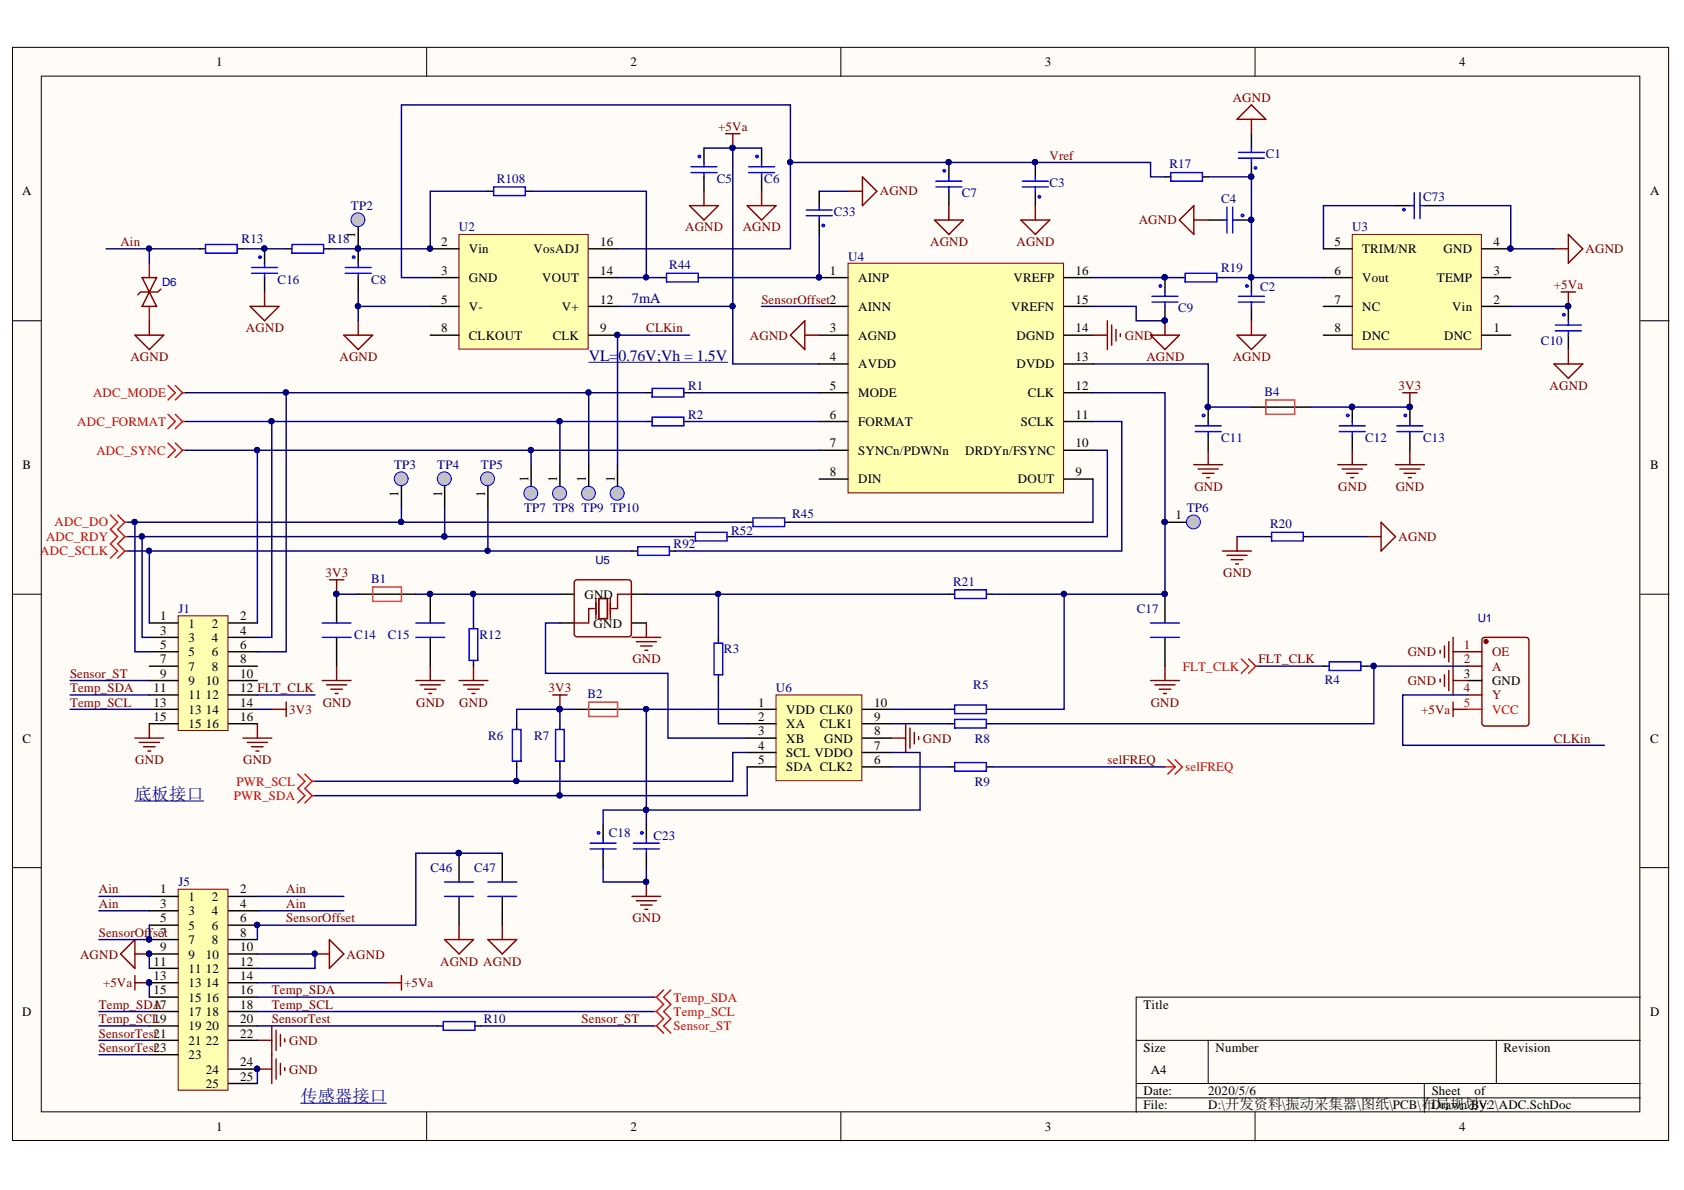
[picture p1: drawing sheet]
<svg xmlns="http://www.w3.org/2000/svg" width="297mm" height="210mm" viewBox="0 0 297 210" stroke-linecap="round" stroke-linejoin="round" font-family="sans-serif">
<defs><g id="words">
<g font-size="3" fill="#000080">
<text x="23.8" y="141">底板接口</text>
<text x="53" y="194.3">传感器接口</text>
</g>
<g font-size="2.8" fill="#000080">
<text x="103.9" y="63.6">VL=</text>
<text x="109.1" y="63.6">0.76V;Vh = 1.5V</text>
</g>
<text font-size="2.5" fill="#000080" x="111.5" y="53.5">7mA</text>
<g font-size="2.3">
<text x="38.1" y="11.7">1</text>
<text x="111.2" y="11.7">2</text>
<text x="184.3" y="11.7">3</text>
<text x="257.4" y="11.7">4</text>
<text x="3.9" y="34.5">A</text>
<text x="291.1" y="34.5">A</text>
<text x="62.7" y="42" transform="rotate(-90 62.7 42)">1</text>
<text x="77.8" y="43.4">2</text>
<text x="82.7" y="44.7">Vin</text>
<text x="94.1" y="44.7">VosADJ</text>
<text x="105.9" y="43.4">16</text>
<text x="235.4" y="43.4">5</text>
<text x="240.3" y="44.7">TRIM/NR</text>
<text x="254.6" y="44.7">GND</text>
<text x="263.4" y="43.4">4</text>
<text x="77.8" y="48.5">3</text>
<text x="77.8" y="53.6">5</text>
<text x="82.7" y="49.8">GND</text>
<text x="95.7" y="49.8">VOUT</text>
<text x="105.9" y="53.6">12</text>
<text x="105.9" y="48.5">14</text>
<text x="146.4" y="48.5">1</text>
<text x="151.4" y="49.8">AINP</text>
<text x="178.8" y="49.8">VREFP</text>
<text x="189.7" y="53.6">15</text>
<text x="189.7" y="48.5">16</text>
<text x="235.4" y="48.5">6</text>
<text x="235.4" y="53.6">7</text>
<text x="240.3" y="49.8">Vout</text>
<text x="253.5" y="49.8">TEMP</text>
<text x="263.4" y="53.6">2</text>
<text x="263.4" y="48.5">3</text>
<text x="77.8" y="58.6">8</text>
<text x="82.7" y="54.8">V-</text>
<text x="82.7" y="59.9">CLKOUT</text>
<text x="97.5" y="59.9">CLK</text>
<text x="99.1" y="54.8">V+</text>
<text x="105.9" y="58.6">9</text>
<text x="146.4" y="58.6">3</text>
<text x="151.4" y="54.8">AINN</text>
<text x="151.4" y="59.9">AGND</text>
<text x="178.4" y="54.8">VREFN</text>
<text x="179.3" y="59.9">DGND</text>
<text x="189.7" y="58.6">14</text>
<text x="235.4" y="58.6">8</text>
<text x="240.3" y="54.8">NC</text>
<text x="240.3" y="59.9">DNC</text>
<text x="254.7" y="59.9">DNC</text>
<text x="256.2" y="54.8">Vin</text>
<text x="263.4" y="58.6">1</text>
<text x="146.4" y="63.7">4</text>
<text x="151.4" y="65">AVDD</text>
<text x="179.3" y="65">DVDD</text>
<text x="189.7" y="63.7">13</text>
<text x="146.4" y="68.8">5</text>
<text x="151.4" y="70.1">MODE</text>
<text x="181.3" y="70.1">CLK</text>
<text x="189.7" y="68.8">12</text>
<text x="146.4" y="73.9">6</text>
<text x="151.4" y="75.1">FORMAT</text>
<text x="180.1" y="75.1">SCLK</text>
<text x="189.7" y="73.9">11</text>
<text x="4" y="82.7">B</text>
<text x="146.4" y="78.9">7</text>
<text x="146.4" y="84">8</text>
<text x="151.4" y="80.2">SYNCn/PDWNn</text>
<text x="170.2" y="80.2">DRDYn/FSYNC</text>
<text x="189.7" y="84">9</text>
<text x="189.7" y="78.9">10</text>
<text x="291.1" y="82.7">B</text>
<text x="70.3" y="87.7" transform="rotate(-90 70.3 87.7)">1</text>
<text x="78" y="87.7" transform="rotate(-90 78 87.7)">1</text>
<text x="85.6" y="87.7" transform="rotate(-90 85.6 87.7)">1</text>
<text x="93.2" y="85" transform="rotate(-90 93.2 85)">1</text>
<text x="98.3" y="85" transform="rotate(-90 98.3 85)">1</text>
<text x="103.3" y="85" transform="rotate(-90 103.3 85)">1</text>
<text x="108.4" y="85" transform="rotate(-90 108.4 85)">1</text>
<text x="151.4" y="85.3">DIN</text>
<text x="179.5" y="85.3">DOUT</text>
<text x="207.4" y="91.6">1</text>
<text x="103.1" y="105.6">GND</text>
<text x="28.2" y="109.4">1</text>
<text x="28.2" y="112">3</text>
<text x="33.2" y="110.7">1</text>
<text x="33.2" y="113.2">3</text>
<text x="37.4" y="110.7">2</text>
<text x="37.4" y="113.2">4</text>
<text x="42.4" y="109.4">2</text>
<text x="42.4" y="112">4</text>
<text x="104.7" y="110.7">GND</text>
<text x="28.2" y="114.5">5</text>
<text x="28.2" y="117">7</text>
<text x="28.2" y="119.6">9</text>
<text x="33.2" y="115.8">5</text>
<text x="33.2" y="118.3">7</text>
<text x="37.4" y="115.8">6</text>
<text x="37.4" y="118.3">8</text>
<text x="42.4" y="114.5">6</text>
<text x="42.4" y="117">8</text>
<text x="42.4" y="119.6">10</text>
<text x="258.2" y="119.6">3</text>
<text x="27.1" y="122.1">11</text>
<text x="27.1" y="124.6">13</text>
<text x="33.2" y="120.8">9</text>
<text x="33.2" y="123.4">11</text>
<text x="33.2" y="125.9">13</text>
<text x="36.3" y="120.8">10</text>
<text x="36.3" y="123.4">12</text>
<text x="36.3" y="125.9">14</text>
<text x="42.4" y="122.1">12 FLT_CLK</text>
<text x="42.4" y="124.6">14</text>
<text x="133.7" y="124.6">1</text>
<text x="138.7" y="125.9">VDD CLK0</text>
<text x="154.2" y="124.6">10</text>
<text x="263.2" y="120.8">GND</text>
<text x="4" y="131">C</text>
<text x="27.1" y="127.2">15</text>
<text x="33.2" y="128.4">15</text>
<text x="36.3" y="128.4">16</text>
<text x="42.4" y="127.2">16</text>
<text x="133.7" y="127.2">2</text>
<text x="133.7" y="129.7">3</text>
<text x="138.7" y="128.4">XA</text>
<text x="138.7" y="131">XB</text>
<text x="144.6" y="128.4">CLK1</text>
<text x="145.4" y="131">GND</text>
<text x="154.2" y="129.7">8</text>
<text x="154.2" y="127.2">9</text>
<text x="291.1" y="131">C</text>
<text x="133.7" y="132.2">4</text>
<text x="133.7" y="134.8">5</text>
<text x="138.7" y="133.5">SCL VDDO</text>
<text x="138.7" y="136">SDA CLK2</text>
<text x="154.2" y="134.8">6</text>
<text x="154.2" y="132.2">7</text>
<text x="28.2" y="157.6">1</text>
<text x="28.2" y="160.1">3</text>
<text x="33.2" y="158.9">1</text>
<text x="33.2" y="161.4">3</text>
<text x="37.4" y="158.9">2</text>
<text x="37.4" y="161.4">4</text>
<text x="42.4" y="157.6">2</text>
<text x="42.4" y="160.1">4</text>
<text x="28.2" y="162.7">5</text>
<text x="28.2" y="165.3">7</text>
<text x="28.2" y="167.8">9</text>
<text x="33.2" y="164">5</text>
<text x="33.2" y="166.5">7</text>
<text x="37.4" y="164">6</text>
<text x="37.4" y="166.5">8</text>
<text x="42.4" y="162.7">6</text>
<text x="42.4" y="165.3">8</text>
<text x="42.4" y="167.8">10</text>
<text x="27.1" y="170.3">11</text>
<text x="27.1" y="172.9">13</text>
<text x="33.2" y="169.1">9</text>
<text x="33.2" y="171.6">11</text>
<text x="36.3" y="169.1">10</text>
<text x="36.3" y="171.6">12</text>
<text x="42.4" y="170.3">12</text>
<text x="42.4" y="172.9">14</text>
<text x="3.9" y="179.2">D</text>
<text x="27.1" y="175.4">15</text>
<text x="27.1" y="177.9">17</text>
<text x="33.2" y="174.1">13</text>
<text x="33.2" y="176.7">15</text>
<text x="33.2" y="179.2">17</text>
<text x="36.3" y="174.1">14</text>
<text x="36.3" y="176.7">16</text>
<text x="36.3" y="179.2">18</text>
<text x="42.4" y="175.4">16</text>
<text x="42.4" y="177.9">18</text>
<text x="201.7" y="177.9">Title</text>
<text x="291.1" y="179.2">D</text>
<text x="27.1" y="180.5">1</text>
<text x="33.2" y="181.8">19</text>
<text x="33.2" y="184.3">21</text>
<text x="36.3" y="181.8">20</text>
<text x="36.3" y="184.3">22</text>
<text x="42.4" y="180.5">20</text>
<text x="42.4" y="183">22</text>
<text x="201.7" y="185.6">Size</text>
<text x="214.4" y="185.6">Number</text>
<text x="265.2" y="185.6">Revision</text>
<text x="33.2" y="186.8">23</text>
<text x="36.3" y="189.4">24</text>
<text x="36.3" y="191.9">25</text>
<text x="42.4" y="188.1">24</text>
<text x="42.4" y="190.6">25</text>
<text x="203" y="189.4">A4</text>
<text x="201.7" y="193.2">Date:</text>
<text x="201.7" y="195.7">File:</text>
<text x="213.1" y="193.2">2020/5/6</text>
<text x="213.1" y="195.7">D:\开发资料\振动采集器\图纸\PCB\布局规划V2\ADC.SchDoc</text>
<text x="252.5" y="193.2">Sheet</text>
<text x="252.5" y="195.7">Drawn By:</text>
<text x="260.1" y="193.2">of</text>
<text x="38.1" y="199.5">1</text>
<text x="111.2" y="199.5">2</text>
<text x="184.3" y="199.5">3</text>
<text x="257.4" y="199.5">4</text>
</g>
<g font-size="2.3" fill="#800000">
<text x="126.7" y="23.1">+5Va</text>
<text x="217.4" y="18">AGND</text>
<text x="185.1" y="28.1">Vref</text>
<text x="155.2" y="34.5">AGND</text>
<text x="120.9" y="40.8">AGND</text>
<text x="131" y="40.8">AGND</text>
<text x="200.9" y="39.5">AGND</text>
<text x="21.2" y="43.4">Ain</text>
<text x="164.1" y="43.4">AGND</text>
<text x="179.3" y="43.4">AGND</text>
<text x="279.7" y="44.7">AGND</text>
<text x="134.3" y="53.6">SensorOffset2</text>
<text x="274.1" y="51">+5Va</text>
<text x="43.4" y="58.6">AGND</text>
<text x="114" y="58.6">CLKin</text>
<text x="132.3" y="59.9">AGND</text>
<text x="198.4" y="59.9">GND</text>
<text x="23" y="63.7">AGND</text>
<text x="59.9" y="63.7">AGND</text>
<text x="202.2" y="63.7">AGND</text>
<text x="217.4" y="63.7">AGND</text>
<text x="246.7" y="68.8">3V3</text>
<text x="273.3" y="68.8">AGND</text>
<text x="210.7" y="86.5">GND</text>
<text x="236" y="86.5">GND</text>
<text x="246.2" y="86.5">GND</text>
<text x="246.7" y="95.4">AGND</text>
<text x="57.4" y="101.7">3V3</text>
<text x="215.7" y="101.7">GND</text>
<text x="12.3" y="119.6">Sensor_ST</text>
<text x="111.6" y="117">GND</text>
<text x="222" y="117">FLT_CLK</text>
<text x="248.3" y="115.8">GND</text>
<text x="12.3" y="122.1">Temp_SDA</text>
<text x="12.3" y="124.6">Temp_SCL</text>
<text x="51" y="125.9">3V3</text>
<text x="56.9" y="124.6">GND</text>
<text x="73.4" y="124.6">GND</text>
<text x="81" y="124.6">GND</text>
<text x="96.8" y="122.1">3V3</text>
<text x="203" y="124.6">GND</text>
<text x="248.3" y="120.8">GND</text>
<text x="250.7" y="125.9">+5Va</text>
<text x="162.8" y="131">GND</text>
<text x="274.1" y="131">CLKin</text>
<text x="23.8" y="134.8">GND</text>
<text x="42.9" y="134.8">GND</text>
<text x="195.4" y="134.8">selFREQ</text>
<text x="17.4" y="157.6">Ain</text>
<text x="17.4" y="160.1">Ain</text>
<text x="50.5" y="157.6">Ain</text>
<text x="50.5" y="160.1">Ain</text>
<text x="17.4" y="165.3">SensorOffset</text>
<text x="50.5" y="162.7">SensorOffset</text>
<text x="111.6" y="162.7">GND</text>
<text x="14.1" y="169.1">AGND</text>
<text x="61.1" y="169.1">AGND</text>
<text x="77.6" y="170.3">AGND AGND</text>
<text x="17.4" y="177.9">Temp_SDA</text>
<text x="18.2" y="174.1">+5Va</text>
<text x="48" y="175.4">Temp_SDA</text>
<text x="48" y="177.9">Temp_SCL</text>
<text x="71.3" y="174.1">+5Va</text>
<text x="17.4" y="180.5">Temp_SCL9</text>
<text x="17.4" y="183">SensorTes21</text>
<text x="17.4" y="185.6">SensorTes23</text>
<text x="27.1" y="183">t</text>
<text x="27.1" y="185.6">t</text>
<text x="48" y="180.5">SensorTest</text>
<text x="51" y="184.3">GND</text>
<text x="102.6" y="180.5">Sensor_ST</text>
<text x="51" y="189.4">GND</text>
</g>
<g font-size="2.3" fill="#000080">
<text x="206.3" y="29.7">R17</text>
<text x="223.3" y="27.9">C1</text>
<text x="87.6" y="32.2">R108</text>
<text x="126.4" y="32.2">C5</text>
<text x="134.8" y="32.2">C6</text>
<text x="169.7" y="34.7">C7</text>
<text x="185.1" y="33">C3</text>
<text x="215.4" y="35.7">C4</text>
<text x="251" y="35.5">C73</text>
<text x="61.9" y="37">TP2</text>
<text x="80.9" y="40.8">U2</text>
<text x="147.1" y="38">C33</text>
<text x="238.5" y="40.8">U3</text>
<text x="42.6" y="42.8">R13</text>
<text x="57.8" y="42.8">R18</text>
<text x="118.1" y="47.5">R44</text>
<text x="149.6" y="46">U4</text>
<text x="215.4" y="48">R19</text>
<text x="49" y="50">C16</text>
<text x="65.5" y="50">C8</text>
<text x="222.3" y="51.3">C2</text>
<text x="207.8" y="55.1">C9</text>
<text x="271.8" y="60.9">C10</text>
<text x="121.4" y="68.8">R1</text>
<text x="223" y="69.8">B4</text>
<text x="121.4" y="73.9">R2</text>
<text x="215.4" y="77.9">C11</text>
<text x="240.8" y="77.9">C12</text>
<text x="251" y="77.9">C13</text>
<text x="69.5" y="82.7">TP3</text>
<text x="77.1" y="82.7">TP4</text>
<text x="84.8" y="82.7">TP5</text>
<text x="92.4" y="90.3">TP7 TP8 TP9 TP10</text>
<text x="129" y="94.4">R52</text>
<text x="139.7" y="91.3">R45</text>
<text x="209.3" y="90.3">TP6</text>
<text x="224" y="93.1">R20</text>
<text x="118.8" y="96.7">R92</text>
<text x="65.5" y="102.7">B1</text>
<text x="168.1" y="103.3">R21</text>
<text x="31.5" y="108.2">J1</text>
<text x="62.5" y="112.7">C14</text>
<text x="68.4" y="112.7">C15</text>
<text x="84.6" y="112.7">R12</text>
<text x="200.5" y="108.2">C17</text>
<text x="127.7" y="115.3">R3</text>
<text x="103.6" y="123.1">B2</text>
<text x="136.8" y="122.1">U6</text>
<text x="171.7" y="121.6">R5</text>
<text x="233.7" y="120.6">R4</text>
<text x="86.1" y="130.5">R6</text>
<text x="94.2" y="130.5">R7</text>
<text x="171.9" y="131">R8</text>
<text x="171.9" y="138.6">R9</text>
<text x="107.4" y="147.7">C18</text>
<text x="115.3" y="148.2">C23</text>
<text x="75.9" y="153.8">C46</text>
<text x="83.6" y="153.8">C47</text>
<text x="31.5" y="156.3">J5</text>
<text x="85.3" y="180.5">R10</text>
</g>
<g font-size="2.3" fill="#f00">
<text x="16.4" y="70.1">ADC_MODE</text>
<text x="13.6" y="75.1">ADC_FORMAT</text>
<text x="17" y="80.2">ADC_SYNC</text>
<text x="8.1" y="95.4">ADC_RDY</text>
<text x="9.6" y="92.9">ADC_DO</text>
<text x="7.1" y="97.9">ADC_SCLK</text>
<text x="208.6" y="118.3">FLT_CLK</text>
<text x="258.2" y="124.6">5</text>
<text x="263.2" y="125.9">VCC</text>
<text x="209.1" y="136">selFREQ</text>
<text x="41.3" y="141.1">PWR_SDA</text>
<text x="41.7" y="138.6">PWR_SCL</text>
<text x="118.8" y="176.7">Temp_SDA</text>
<text x="118.8" y="179.2">Temp_SCL</text>
<text x="118.8" y="181.8">Sensor_ST</text>
</g>
<g font-size="2.3" fill="#800">
<text x="258.2" y="114.5">1</text>
<text x="258.2" y="117">2</text>
<text x="263.2" y="115.8">OE</text>
<text x="263.2" y="118.3">A</text>
<text x="258.2" y="122.1">4</text>
<text x="263.2" y="123.4">Y</text>
</g>
<g font-size="2" fill="#000080">
<text x="28.6" y="50.5">D6</text>
<text x="105" y="99.5">U5</text>
<text x="260.7" y="109.7">U1</text>
</g>
</g></defs>
<g fill="#fffcf8" stroke="#000" stroke-width=".18">
<path d="M2.2 8.4h292.1v192.8h-292.1z"/>
<path d="M7.3 13.4h281.9v182.7h-281.9z"/>
</g>
<g fill="none" stroke="#000" stroke-width=".18">
<path d="M75.3 8.4v5M148.3 8.4v5M221.4 8.4v5M2.2 56.6h5.1M289.3 56.6h5.1M2.2 104.8h5.1M289.3 104.8h5.1M2.2 153h5.1M289.3 153h5.1M289.3 175.9h-88.9v20.3M75.3 196.2v5.1M148.3 196.2v5.1"/>
<path d="M200.4 183.5h88.9M200.4 191.1h88.9M200.4 193.7h88.9M213.1 183.5v7.6M221.4 196.2v5.1M251.2 191.1v5.1M263.9 183.5v7.6"/>
</g>
<path d="M149.6 46.4h38v40.5h-38z" fill="#ffffb0" stroke="#800000" stroke-width=".18"/>
<g fill="none" stroke="#000" stroke-width=".25">
<path d="M144.5 49h5.1M144.5 54h5.1M144.5 59.1h5.1M187.7 49h5.1M187.7 54h5.1M187.7 59.1h5.1M144.5 64.2h5.1M144.5 69.3h5.1M144.5 74.3h5.1M144.5 79.4h5.1M187.7 64.2h5.1M187.7 69.3h5.1"/>
<path d="M187.7 74.3h5.1M187.7 79.4h5.1M144.5 84.5h5.1M187.7 84.5h5.1"/>
</g>
<circle cx="144.5" cy="48.9" r=".46" fill="#000080" stroke="#000080" stroke-width=".18"/>
<path d="M80.9 41.4h22.8v20.2h-22.8z" fill="#ffffb0" stroke="#800000" stroke-width=".18"/>
<path d="M75.9 43.9h5.1M75.9 49h5.1M75.9 54h5.1M75.9 59.1h5.1M103.8 43.9h5.1M103.8 49h5.1M103.8 54h5.1M103.8 59.1h5.1" fill="none" stroke="#000" stroke-width=".25"/>
<g fill="#000080" stroke="#000080" stroke-width=".18">
<circle cx="75.8" cy="43.8" r=".46"/>
<circle cx="108.9" cy="59.1" r=".46"/>
</g>
<path d="M238.5 41.4h22.8v20.2h-22.8z" fill="#ffffb0" stroke="#800000" stroke-width=".18"/>
<g fill="none" stroke="#000" stroke-width=".25">
<path d="M63.2 38.8v7.6M124.2 26.1v2.6M124.2 31.2v2.5M134.3 26.1v2.6M134.3 31.2v2.5M167.4 28.7v2.5M167.4 33.7v2.6M205.5 31.2h1M212.1 31.2h1M50.5 43.9h1M57.1 43.9h1M63.2 49v2.5"/>
<path d="M205.5 49v2.5M205.5 54v2.6M208 49h1M214.6 49h1.1M233.4 59.1h5.1M233.4 54h5.1M233.4 49h5.1M233.4 43.9h5.1M261.4 59.1h5.1M261.4 54h5.1M261.4 49h5.1M261.4 43.9h5.1"/>
<path d="M276.6 54v2.6M276.6 59.1v2.6M213.1 71.8v2.5M213.1 76.9v2.5M220.7 71.8h10.2M238.5 71.8v2.5M238.5 76.9v2.5M248.7 71.8v2.5M248.7 76.9v2.5M223.3 94.7h1M229.9 94.7h1M59.4 104.8v5.1"/>
<path d="M59.4 112.4v5.1M63.2 104.8h10.2M75.9 104.8v5.1M75.9 112.4v5.1M167.4 104.8h1M174 104.8h1M205.5 104.8v5.1M205.5 112.4v5.1"/>
</g>
<g fill="#000080" stroke="#000080" stroke-width=".18">
<circle cx="266.4" cy="43.8" r=".46"/>
<circle cx="205.4" cy="48.9" r=".46"/>
<circle cx="205.4" cy="56.5" r=".46"/>
<circle cx="129.2" cy="26.1" r=".46"/>
<circle cx="276.6" cy="54" r=".47"/>
<circle cx="248.6" cy="71.8" r=".46"/>
<circle cx="167.3" cy="28.6" r=".46"/>
<circle cx="238.5" cy="71.8" r=".46"/>
<circle cx="63.1" cy="43.8" r=".46"/>
<circle cx="213" cy="71.8" r=".47"/>
<circle cx="75.8" cy="104.8" r=".46"/>
<circle cx="59.3" cy="104.8" r=".46"/>
<circle cx="205.4" cy="104.8" r=".46"/>
</g>
<g fill="none" stroke="#00f" stroke-width=".25">
<path d="M121.9 30.4h4.6M121.9 29.4h4.6M124.2 28.7v.7M124.2 30.4v.8M132.1 30.4h4.5M132.1 29.4h4.5M134.3 28.7v.7M134.3 30.4v.8M165.1 33h4.6M165.1 32h4.6M167.4 31.2v.8M167.4 33v.7"/>
<path d="M206.5 30.4h5.6v1.6h-5.6zM51.5 43.1h5.6v1.6h-5.6zM60.9 48.2h4.6M60.9 47.2h4.6M63.2 46.4v.8M63.2 48.2v.8M203.2 53.3h4.6M203.2 52.3h4.6M205.5 51.5v.8M205.5 53.3v.7M209 48.2h5.6v1.5h-5.6zM274.4 58.4h4.5"/>
<path d="M274.4 57.3h4.5M276.6 56.6v.7M276.6 58.4v.7M210.8 76.1h4.6M210.8 75.1h4.6M213.1 74.3v.8M213.1 76.1v.8M236.2 76.1h4.6M236.2 75.1h4.6M238.5 74.3v.8M238.5 76.1v.8M246.4 76.1h4.6"/>
<path d="M246.4 75.1h4.6M248.7 74.3v.8M248.7 76.1v.8M224.3 93.9h5.6v1.5h-5.6zM56.8 109.9h5.1M56.8 112.4h5.1M73.4 109.9h5M73.4 112.4h5M168.4 104h5.6v1.6h-5.6zM202.9 109.9h5.1M202.9 112.4h5.1"/>
<circle cx="123.4" cy="27.6" r=".21"/>
<circle cx="133.5" cy="27.6" r=".21"/>
<circle cx="166.6" cy="30.1" r=".2"/>
<circle cx="62.4" cy="45.4" r=".2"/>
<circle cx="204.7" cy="50.5" r=".21"/>
<circle cx="275.8" cy="55.5" r=".2"/>
<circle cx="212.3" cy="73.3" r=".21"/>
<circle cx="237.7" cy="73.3" r=".2"/>
<circle cx="247.9" cy="73.3" r=".2"/>
</g>
<g fill="none" stroke="#800000" stroke-width=".25">
<path d="M121.6 36.3h5.1l-2.5 2.5zM124.2 33.7v2.6M128 23.6h2.5M129.3 23.6v2.5M131.8 36.3h5.1l-2.6 2.5zM134.3 33.7v2.6M164.8 38.8h5.1l-2.5 2.6zM167.4 36.3v2.5M60.6 59.1h5.1l-2.5 2.6zM63.2 56.6v2.5M139.4 59.1l2.6-2.5v5.1zM142 59.1h2.5"/>
<path d="M192.8 59.1h2.5M195.3 56.6v5.1M196.1 57.3v3.6M196.8 58.1v2M197.6 58.9v.5M202.9 59.1h5.1l-2.5 2.6zM205.5 56.6v2.5M274.1 43.9h2.5M275.4 51.5h2.5M276.6 41.4l2.6 2.5-2.6 2.5zM276.6 51.5v2.5M213.1 79.4v2.6"/>
<path d="M238.5 79.4v2.6M247.4 69.3h2.6M248.7 69.3v2.5M248.7 79.4v2.6M274.1 64.2h5.1l-2.6 2.5zM276.6 61.7v2.5M210.6 82h5.1M211.3 82.7h3.6M212.1 83.5h2M212.9 84.2h.5M215.7 97.2h5M216.4 98h3.6"/>
<path d="M217.2 98.7h2M217.9 99.5h.5M218.2 94.7v2.5M236 82h5.1M236.7 82.7h3.6M237.5 83.5h2M238.3 84.2h.5M241.1 94.7h2.5M243.6 92.1l2.5 2.6-2.5 2.5zM246.1 82h5.1M246.9 82.7h3.6M247.7 83.5h2"/>
<path d="M248.4 84.2h.5M58.1 102.3h2.5M59.4 102.3v2.5M59.4 117.5v2.5M75.9 117.5v2.5M83.5 117.5v2.5M111.5 112.4h5M112.2 113.2h3.6M113 113.9h2M113.8 114.7h.5M114 109.9v2.5M205.5 117.5v2.5"/>
<path d="M56.8 120h5.1M57.6 120.8h3.6M58.4 121.6h2M59.1 122.3h.5M73.4 120h5M74.1 120.8h3.6M74.9 121.6h2M75.6 122.3h.5M81 120h5.1M81.7 120.8h3.6M82.5 121.6h2M83.3 122.3h.5"/>
<path d="M202.9 120h5.1M203.7 120.8h3.6M204.5 121.6h2M205.2 122.3h.5M45.4 183.5h2.5M47.9 181v5M48.7 181.7v3.6M49.5 182.5v2M50.2 183.2v.6"/>
</g>
<g fill="none" stroke="#f00" stroke-width=".25">
<path d="M29.6 68l1.3 1.3-1.3 1.2M29.6 73.1l1.3 1.2-1.3 1.3M29.6 78.2l1.3 1.2-1.3 1.3M30.9 68l1.3 1.3M30.9 73.1l1.3 1.2M30.9 78.2l1.3 1.2M32.2 69.3l-1.3 1.2M32.2 69.3h.5M32.2 74.3l-1.3 1.3M32.2 74.3h.5M32.2 79.4l-1.3 1.3M32.2 79.4h.5"/>
<path d="M19.5 90.8l1.2 1.3-1.2 1.3 1.2 1.3-1.2 1.2 1.2 1.3-1.2 1.3M20.7 90.8l1.3 1.3M22 92.1l-1.3 1.3 1.3 1.3M22 92.1h.5M22 94.7l-1.3 1.2 1.3 1.3M22 94.7h.5M22 97.2l-1.3 1.3M22 97.2h.5M219 116.2l1.2 1.3-1.2 1.3M220.2 116.2l1.3 1.3M221.5 117.5l-1.3 1.3M221.5 117.5h.5"/>
</g>
<path d="M223.3 70.5h5.1v2.6h-5.1zM65.7 103.5h5.1v2.6h-5.1z" fill="none" stroke="#de4f16" stroke-width=".25"/>
<circle cx="63.1" cy="38.8" r="1.22" fill="#c0c0c0" stroke="#00f" stroke-width=".18"/>
<circle cx="63.1" cy="43.8" r=".46" fill="#000080" stroke="#000080" stroke-width=".18"/>
<path d="M70.8 84.5v5.1" fill="none" stroke="#000" stroke-width=".25"/>
<circle cx="70.8" cy="84.5" r="1.22" fill="#c0c0c0" stroke="#00f" stroke-width=".18"/>
<path d="M78.4 84.5v5.1" fill="none" stroke="#000" stroke-width=".25"/>
<circle cx="78.4" cy="84.4" r="1.23" fill="#c0c0c0" stroke="#00f" stroke-width=".18"/>
<path d="M86.1 84.5v5.1" fill="none" stroke="#000" stroke-width=".25"/>
<circle cx="86" cy="84.4" r="1.23" fill="#c0c0c0" stroke="#00f" stroke-width=".18"/>
<path d="M205.5 92.1h5.1" fill="none" stroke="#000" stroke-width=".25"/>
<circle cx="205.4" cy="92.1" r=".46" fill="#000080" stroke="#000080" stroke-width=".18"/>
<circle cx="210.5" cy="92.1" r="1.23" fill="#c0c0c0" stroke="#00f" stroke-width=".18"/>
<circle cx="205.4" cy="92.1" r=".46" fill="#000080" stroke="#000080" stroke-width=".18"/>
<path d="M93.7 82v5" fill="none" stroke="#000" stroke-width=".25"/>
<circle cx="93.6" cy="87" r="1.23" fill="#c0c0c0" stroke="#00f" stroke-width=".18"/>
<path d="M98.8 82v5" fill="none" stroke="#000" stroke-width=".25"/>
<circle cx="98.7" cy="87" r="1.23" fill="#c0c0c0" stroke="#00f" stroke-width=".18"/>
<path d="M103.8 82v5" fill="none" stroke="#000" stroke-width=".25"/>
<circle cx="103.8" cy="87" r="1.23" fill="#c0c0c0" stroke="#00f" stroke-width=".18"/>
<path d="M108.9 82v5" fill="none" stroke="#000" stroke-width=".25"/>
<circle cx="108.9" cy="87" r="1.23" fill="#c0c0c0" stroke="#00f" stroke-width=".18"/>
<path d="M103.8 63.9h24.6M23.8 141.3h12.1M53 194.6h15.2" fill="none" stroke="#000080" stroke-width=".18"/>
<g fill="none" stroke="#000" stroke-width=".25">
<path d="M86.1 33.7h1M92.7 33.7h1M144.5 33.7v2.6M144.5 38.8v2.6M182.6 28.7v2.5M182.6 33.7v2.6M213.1 38.8h2.6M218.2 38.8h2.5M220.7 23.6v2.5M220.7 28.7v2.5M246.1 36.3h2.6M251.2 36.3h2.6"/>
<path d="M116.5 49h1.1M123.2 49h1M220.7 49v2.5M220.7 54v2.6M114 69.3h1M114 74.3h1M120.6 69.3h1M120.6 74.3h1M111.5 97.2h1M118.1 97.2h1M121.6 94.7h1M128.2 94.7h1.1"/>
<path d="M131.8 92.1h1M138.4 92.1h1M258.9 120h2.5M81 150.5v5.1M81 158.1v5.1M88.6 150.5v5.1M88.6 158.1v5.1"/>
</g>
<g fill="none" stroke="#00f" stroke-width=".25">
<path d="M87.1 33h5.6v1.5h-5.6zM142.2 37h4.6M142.2 38.1h4.6M144.5 36.3v.7M144.5 38.1v.7M180.3 32h4.6M180.3 33h4.6M182.6 31.2v.8M182.6 33v.7M215.7 38.8h.7M216.4 36.5v4.6M217.4 38.8h.8"/>
<path d="M217.4 36.5v4.6M218.4 26.9h4.6M218.4 27.9h4.6M220.7 26.1v.8M220.7 27.9v.8M248.7 36.3h.8M249.5 34v4.6M250.5 36.3h.7M250.5 34v4.6M117.6 48.2h5.6v1.5h-5.6zM218.4 53.3h4.6M218.4 52.3h4.6"/>
<path d="M220.7 51.5v.8M220.7 53.3v.7M115 68.5h5.6v1.5h-5.6zM115 73.6h5.6v1.5h-5.6zM112.5 96.4h5.6v1.6h-5.6zM122.6 93.9h5.6v1.5h-5.6zM132.8 91.4h5.6v1.5h-5.6zM78.4 155.6h5.1M78.4 158.1h5.1M86.1 155.6h5M86.1 158.1h5"/>
<circle cx="145.2" cy="39.8" r=".21"/>
<circle cx="183.3" cy="34.7" r=".21"/>
<circle cx="219.2" cy="38" r=".21"/>
<circle cx="221.4" cy="29.6" r=".2"/>
<circle cx="247.6" cy="37" r=".2"/>
<circle cx="219.9" cy="50.5" r=".21"/>
</g>
<g fill="none" stroke="#800000" stroke-width=".25">
<path d="M149.6 33.7h2.5M152.1 31.2l2.6 2.5-2.6 2.6zM180.1 38.8h5.1l-2.6 2.6zM182.6 36.3v2.5M208 38.8l2.6-2.5v5.1zM210.6 38.8h2.5M218.2 21l2.5-2.5 2.6 2.5zM220.7 21v2.6M218.2 59.1h5.1l-2.6 2.6zM220.7 56.6v2.5M254 114.7v.5M254 119.8v.5"/>
<path d="M254.8 113.9v2.1M254.8 119v2.1M255.6 113.2v3.5M255.6 118.3v3.5M256.3 112.4v10.2M256.3 115h2.6M256.3 123.8v2.6M256.3 120h2.6M256.3 125.1h2.6M55.6 168.3h2.5M58.1 165.7l2.5 2.6-2.5 2.5zM68.3 173.3h2.5"/>
<path d="M70.8 172.1v2.5"/>
</g>
<g fill="#000080" stroke="#000080" stroke-width=".18">
<circle cx="220.7" cy="31.2" r=".46"/>
<circle cx="220.7" cy="48.9" r=".46"/>
<circle cx="55.5" cy="168.2" r=".46"/>
<circle cx="182.6" cy="28.6" r=".46"/>
<circle cx="220.7" cy="38.8" r=".46"/>
<circle cx="80.9" cy="150.5" r=".47"/>
</g>
<path d="M258.9 115h2.5M258.9 117.5h2.5M261.5 112.7l.4-.3h7.3l.4 .3 .1 14.9-.3 .4-7.5 .1-.4-.3zM258.9 122.6h2.5" fill="none" stroke="#800" stroke-width=".25"/>
<circle cx="262.1" cy="113.1" r=".34" fill="#800" stroke="#800" stroke-width=".25"/>
<path d="M258.9 125.1h2.5" fill="none" stroke="#f00" stroke-width=".25"/>
<path d="M136.9 122.6h15.1v15.1h-15.1z" fill="#ffffb0" stroke="#800000" stroke-width=".18"/>
<g fill="none" stroke="#000" stroke-width=".25">
<path d="M126.7 112.4v1M126.7 119v1M233.4 117.5h1.1M240 117.5h1.1M91.1 127.7v1M91.1 134.3v1M98.8 127.7v1M98.8 134.3v1M101.3 125.1h10.2M131.8 125.1h5.1M131.8 127.7h5.1M131.8 130.2h5.1"/>
<path d="M131.8 132.7h5.1M131.8 135.3h5.1M152.1 125.1h5.1M152.1 127.7h5.1M152.1 130.2h5.1M152.1 132.7h5.1M152.1 135.3h5.1M167.4 125.1h1M167.4 127.7h1M167.4 135.3h1M174 125.1h1M174 127.7h1"/>
<path d="M174 135.3h1M106.4 145.4v2.6M106.4 150.5v2.5M114 145.4v2.6M114 150.5v2.5"/>
</g>
<g fill="none" stroke="#800000" stroke-width=".25">
<path d="M23.8 130.2h5.1M24.6 131h3.5M25.3 131.7h2.1M26.1 132.5h.5M26.3 127.7v2.5M97.5 122.6h2.5M98.8 122.6v2.5M157.2 130.2h2.5M159.7 127.7v5M160.5 128.4v3.6M161.3 129.2v2M162 129.9v.5"/>
<path d="M111.5 158.1h5M112.2 158.9h3.6M113 159.6h2M114 155.6v2.5M113.8 160.4h.5"/>
</g>
<g fill="#000080" stroke="#000080" stroke-width=".18">
<circle cx="98.7" cy="125.1" r=".47"/>
<circle cx="114" cy="155.5" r=".46"/>
</g>
<g fill="none" stroke="#00f" stroke-width=".25">
<path d="M126 113.4h1.5v5.6h-1.5zM234.5 116.7h5.5v1.6h-5.5zM90.4 128.7h1.5v5.6h-1.5zM98 128.7h1.5v5.6h-1.5zM168.4 124.4h5.6v1.5h-5.6zM168.4 126.9h5.6v1.5h-5.6zM168.4 134.5h5.6v1.5h-5.6zM104.1 149.7h4.6M104.1 148.7h4.6M106.4 148v.7M106.4 149.7v.8M111.7 149.7h4.6"/>
<path d="M111.7 148.7h4.6M114 148v.7M114 149.7v.8"/>
<circle cx="105.6" cy="146.9" r=".21"/>
<circle cx="113.2" cy="146.9" r=".21"/>
</g>
<path d="M103.8 123.8h5.1v2.6h-5.1z" fill="none" stroke="#de4f16" stroke-width=".25"/>
<path d="M52.5 136.5l1.3 1.3-1.3 1.3 1.3 1.2-1.3 1.3M53.8 136.5l1.3 1.3M55.1 137.8l-1.3 1.3 1.3 1.2M55.1 137.8h.5M55.1 140.3l-1.3 1.3M55.1 140.3h.5" fill="none" stroke="#f00" stroke-width=".25"/>
<path d="M31.4 156.8h8.8v35.5h-8.8z" fill="#ffffb0" stroke="#800000" stroke-width=".18"/>
<g fill="none" stroke="#000" stroke-width=".25">
<path d="M26.3 158.1h5.1M40.3 158.1h5.1M26.3 160.7h5.1M26.3 163.2h5.1M26.3 165.7h5.1M26.3 168.3h5.1M26.3 170.8h5.1M26.3 173.3h5.1M26.3 175.9h5.1M26.3 178.4h5.1M40.3 160.7h5.1M40.3 163.2h5.1"/>
<path d="M40.3 165.7h5.1M40.3 168.3h5.1M40.3 170.8h5.1M40.3 173.3h5.1M40.3 175.9h5.1M40.3 178.4h5.1M26.3 181h5.1M26.3 183.5h5.1M26.3 186h5.1M40.3 181h5.1M40.3 183.5h5.1M40.3 188.6h5.1"/>
<path d="M40.3 191.1h5.1M77.2 181h1M83.8 181h1"/>
</g>
<g fill="#000080" stroke="#000080" stroke-width=".18">
<circle cx="45.3" cy="163.1" r=".46"/>
<circle cx="26.3" cy="165.7" r=".46"/>
<circle cx="26.3" cy="168.2" r=".46"/>
<circle cx="26.3" cy="173.3" r=".46"/>
<circle cx="45.3" cy="188.5" r=".46"/>
</g>
<path d="M21.3 168.3l2.5-2.6v5.1zM23.8 172.1v2.5M23.8 168.3h2.5M23.8 173.3h2.5M45.4 188.6h2.5M47.9 186v5.1M48.7 186.8v3.6M49.5 187.6v2M50.2 188.3v.5" fill="none" stroke="#800000" stroke-width=".25"/>
<path d="M78.2 180.2h5.6v1.5h-5.6z" fill="none" stroke="#00f" stroke-width=".25"/>
<path d="M31.4 108.6h8.8v20.2h-8.8z" fill="#ffffb0" stroke="#800000" stroke-width=".18"/>
<g fill="none" stroke="#000" stroke-width=".25">
<path d="M35.2 43.9h1.1M41.8 43.9h1.1M46.7 43.9v2.5M46.7 49v2.5M26.3 109.9h5.1M26.3 112.4h5.1M26.3 115h5.1M26.3 117.5h5.1M40.3 109.9h5.1M40.3 112.4h5.1M40.3 115h5.1M40.3 117.5h5.1"/>
<path d="M83.5 109.9v1M83.5 116.5v1M98.8 109.9h2.5M98.8 104.8h2.5M111.5 109.9h2.5M111.5 104.8h2.5M26.3 120h5.1M26.3 122.6h5.1M26.3 125.1h5.1M26.3 127.7h5.1M40.3 120h5.1M40.3 122.6h5.1"/>
<path d="M40.3 125.1h5.1M40.3 127.7h5.1"/>
</g>
<path d="M205.5 135.3h1.8M206 134l1.3 1.3M207.3 135.3l-1.3 1.2M207.3 134l1.2 1.3-1.2 1.2M115.3 175.9h.5M115.3 178.4h.5M115.8 175.9l1.3 1.3-1.3 1.2M115.8 178.4l1.3 1.3-1.3 1.3M117.1 174.6l-1.3 1.3M118.3 174.6l-1.2 1.3 1.2 1.3-1.2 1.2 1.2 1.3-1.2 1.3 1.2 1.2M115.3 181h.5M115.8 181l1.3 1.2" fill="none" stroke="#f00" stroke-width=".25"/>
<g fill="none" stroke="#800000" stroke-width=".25">
<path d="M23.8 59.1h5.1l-2.6 2.6zM26.3 56.6v2.5M44.1 54h5.1l-2.5 2.6zM46.7 51.5v2.5M42.9 130.2h5M43.6 131h3.6M44.4 131.7h2M45.1 132.5h.6M45.4 127.7v2.5M47.9 125.1h2.6M50.5 123.8v2.6M78.4 165.7h5.1l-2.5 2.6z"/>
<path d="M81 163.2v2.5M86.1 165.7h5l-2.5 2.6zM88.6 163.2v2.5"/>
</g>
<path d="M26.3 46.4v2.6M26.3 54v2.6" fill="none" stroke="#8d2323" stroke-width=".25"/>
<path d="M25.1 49h2.5l-1.3 2.5zM26.3 51.5l1.3 2.5h-2.5zM28.4 51l-.5 .5h-3.1l-.5 .5M101.3 102.5l.5-.2h9.3l.3 .5-.1 9.3-.4 .2h-9.4l-.2-.5z" fill="none" stroke="#800" stroke-width=".25"/>
<path d="M104.9 107.3h-1.1v2.6h-2.5M105.1 105.6v3.5M105.6 105.6h1.5v3.5h-1.5zM107.7 105.6v3.5M111.5 104.8h-2.6v2.5h-1.2" fill="none" stroke="#801" stroke-width=".25"/>
<g fill="none" stroke="#00f" stroke-width=".25">
<path d="M36.3 43.1h5.5v1.6h-5.5zM44.4 48.2h4.6M44.4 47.2h4.6M46.7 46.4v.8M46.7 48.2v.8M82.8 110.9h1.5v5.6h-1.5z"/>
<circle cx="45.9" cy="45.4" r=".2"/>
</g>
<g fill="none" stroke="#000080" stroke-width=".25">
<path d="M86.1 33.7h-10.2v10.2h-17.8M93.7 33.7h20.3v15.3M124.2 26.1h5.1v27.9h-20.4M129.3 26.1h5M139.4 28.7v-10.2h-68.6v30.5h5.1M144.5 33.7h5.1M205.5 31.2h-2.6v-2.5h-63.5v15.2h-30.5M213.1 31.2h7.6v17.8M246.1 36.3h-12.7v7.6M253.8 36.3h12.7v7.6h7.6M18.7 43.9h16.5M26.3 43.9v2.5"/>
<path d="M42.9 43.9h7.6M63.2 51.5v5.1M63.2 54h12.7M108.9 49h7.6M121.6 59.1h-12.7v22.9M129.3 54v10.2h15.2M134.3 54h10.2M144.5 41.4v7.6h-20.3M192.8 49h15.2M192.8 54h7.6v2.6h5.1M215.7 49h17.7M266.5 54h10.1"/>
<path d="M32.7 79.4h111.8M32.7 69.3h81.3M32.7 74.3h81.3M45.4 79.4v30.5M47.9 74.3v38.1h-2.5M50.5 69.3v45.7h-5.1M93.7 79.4v2.6M98.8 74.3v7.7M103.8 69.3v12.7M121.6 69.3h22.9M121.6 74.3h22.9M192.8 64.2h20.3v7.6h7.6"/>
<path d="M192.8 74.3h5.1v22.9h-78.8M192.8 79.4h2.5v15.3h-66M192.8 69.3h12.7v35.5h-30.5M230.9 71.8h17.8M22.5 97.2h89M22.5 94.7h99.1M22.5 92.1h109.3M23.8 92.1v22.9h2.5M25.1 94.7v17.7h1.2M26.3 97.2v12.7M70.8 89.6v2.5M78.4 89.6v5.1"/>
<path d="M86.1 89.6v7.6M192.8 84.5v7.6h-53.4M218.2 94.7h5.1M230.9 94.7h10.2M59.4 104.8h3.8M73.4 104.8h25.4M83.5 104.8v5.1M98.8 109.9h-2.6v8.9h21.6v11.4h14M114 104.8h53.4M126.7 104.8v7.6M187.7 104.8v20.3h-12.7M222 117.5h11.4"/>
<path d="M241.1 117.5h17.8M242.3 117.5v10.2h-67.3M12.4 122.6h13.9M12.4 125.1h13.9M12.4 120h13.9M45.4 122.6h10.2M45.4 125.1h2.5M91.1 135.3v2.5M98.8 125.1h-7.7v2.6M98.8 125.1v2.6M98.8 135.3v5M98.8 125.1h2.5"/>
<path d="M111.5 125.1h2.5M126.7 120v7.7h5.1M131.8 135.3v5h-76.2M131.8 132.7h-2.5v5.1h-73.7M131.8 125.1h-17.8v20.3M157.2 132.7h5.1v10.2h-55.9v2.5M157.2 125.1h10.2M157.2 127.7h10.2M157.2 135.3h10.2M175 135.3h30.5M258.9 122.6h-11.5v8.9h35.6M17.4 158.1h8.9"/>
<path d="M45.4 158.1h15.2M88.6 150.5h-15.2v12.7h-28v2.5M106.4 153v2.6h7.6v-2.6M17.4 160.7h8.9M17.4 178.4h8.9M26.3 163.2v2.5h-8.9M26.3 168.3v2.5M26.3 173.3v2.6M45.4 168.3h10.2v2.5h-10.2M45.4 160.7h15.2M45.4 178.4h69.9M45.4 173.3h22.9"/>
<path d="M45.4 175.9h69.9M17.4 181h8.9M17.4 183.5h8.9M17.4 186h8.9M45.4 181h31.8M45.4 188.6v2.5M84.8 181h30.5"/>
</g>
<g fill="#000080" stroke="#000080" stroke-width=".18">
<circle cx="205.4" cy="48.9" r=".46"/>
<circle cx="220.7" cy="48.9" r=".46"/>
<circle cx="276.6" cy="54" r=".47"/>
<circle cx="129.2" cy="54" r=".46"/>
<circle cx="93.6" cy="79.4" r=".46"/>
<circle cx="45.3" cy="79.4" r=".46"/>
<circle cx="205.4" cy="56.5" r=".46"/>
<circle cx="220.7" cy="31.2" r=".46"/>
<circle cx="220.7" cy="38.8" r=".46"/>
<circle cx="139.4" cy="28.6" r=".46"/>
<circle cx="167.3" cy="28.6" r=".46"/>
<circle cx="182.6" cy="28.6" r=".46"/>
<circle cx="129.2" cy="26.1" r=".46"/>
<circle cx="59.3" cy="104.8" r=".46"/>
<circle cx="75.8" cy="104.8" r=".46"/>
<circle cx="83.5" cy="104.8" r=".46"/>
<circle cx="238.5" cy="71.8" r=".46"/>
<circle cx="248.6" cy="71.8" r=".46"/>
<circle cx="213" cy="71.8" r=".47"/>
<circle cx="70.8" cy="92.1" r=".46"/>
<circle cx="78.4" cy="94.6" r=".47"/>
<circle cx="86" cy="97.1" r=".46"/>
<circle cx="98.7" cy="74.3" r=".46"/>
<circle cx="103.8" cy="69.2" r=".46"/>
<circle cx="114" cy="48.9" r=".46"/>
<circle cx="144.5" cy="48.9" r=".46"/>
<circle cx="26.3" cy="97.1" r=".46"/>
<circle cx="25" cy="94.6" r=".46"/>
<circle cx="23.7" cy="92.1" r=".46"/>
<circle cx="266.4" cy="43.8" r=".46"/>
<circle cx="63.1" cy="54" r=".46"/>
<circle cx="75.8" cy="43.8" r=".46"/>
<circle cx="63.1" cy="43.8" r=".46"/>
<circle cx="108.9" cy="59.1" r=".46"/>
<circle cx="55.5" cy="168.2" r=".46"/>
<circle cx="50.4" cy="69.2" r=".46"/>
<circle cx="47.9" cy="74.3" r=".46"/>
<circle cx="45.3" cy="163.1" r=".46"/>
<circle cx="80.9" cy="150.5" r=".47"/>
<circle cx="98.7" cy="125.1" r=".47"/>
<circle cx="126.7" cy="104.8" r=".46"/>
<circle cx="187.7" cy="104.8" r=".46"/>
<circle cx="91.1" cy="137.8" r=".46"/>
<circle cx="98.7" cy="140.3" r=".46"/>
<circle cx="114" cy="155.5" r=".46"/>
<circle cx="114" cy="125.1" r=".46"/>
<circle cx="114" cy="142.8" r=".46"/>
<circle cx="242.3" cy="117.5" r=".46"/>
<circle cx="205.4" cy="104.8" r=".46"/>
<circle cx="205.4" cy="92.1" r=".46"/>
<circle cx="26.3" cy="173.3" r=".46"/>
<circle cx="26.3" cy="168.2" r=".46"/>
<circle cx="26.3" cy="165.7" r=".46"/>
<circle cx="45.3" cy="188.5" r=".46"/>
<circle cx="26.3" cy="43.8" r=".46"/>
<circle cx="46.6" cy="43.8" r=".46"/>
</g>
<use href="#words"/>
</svg>
